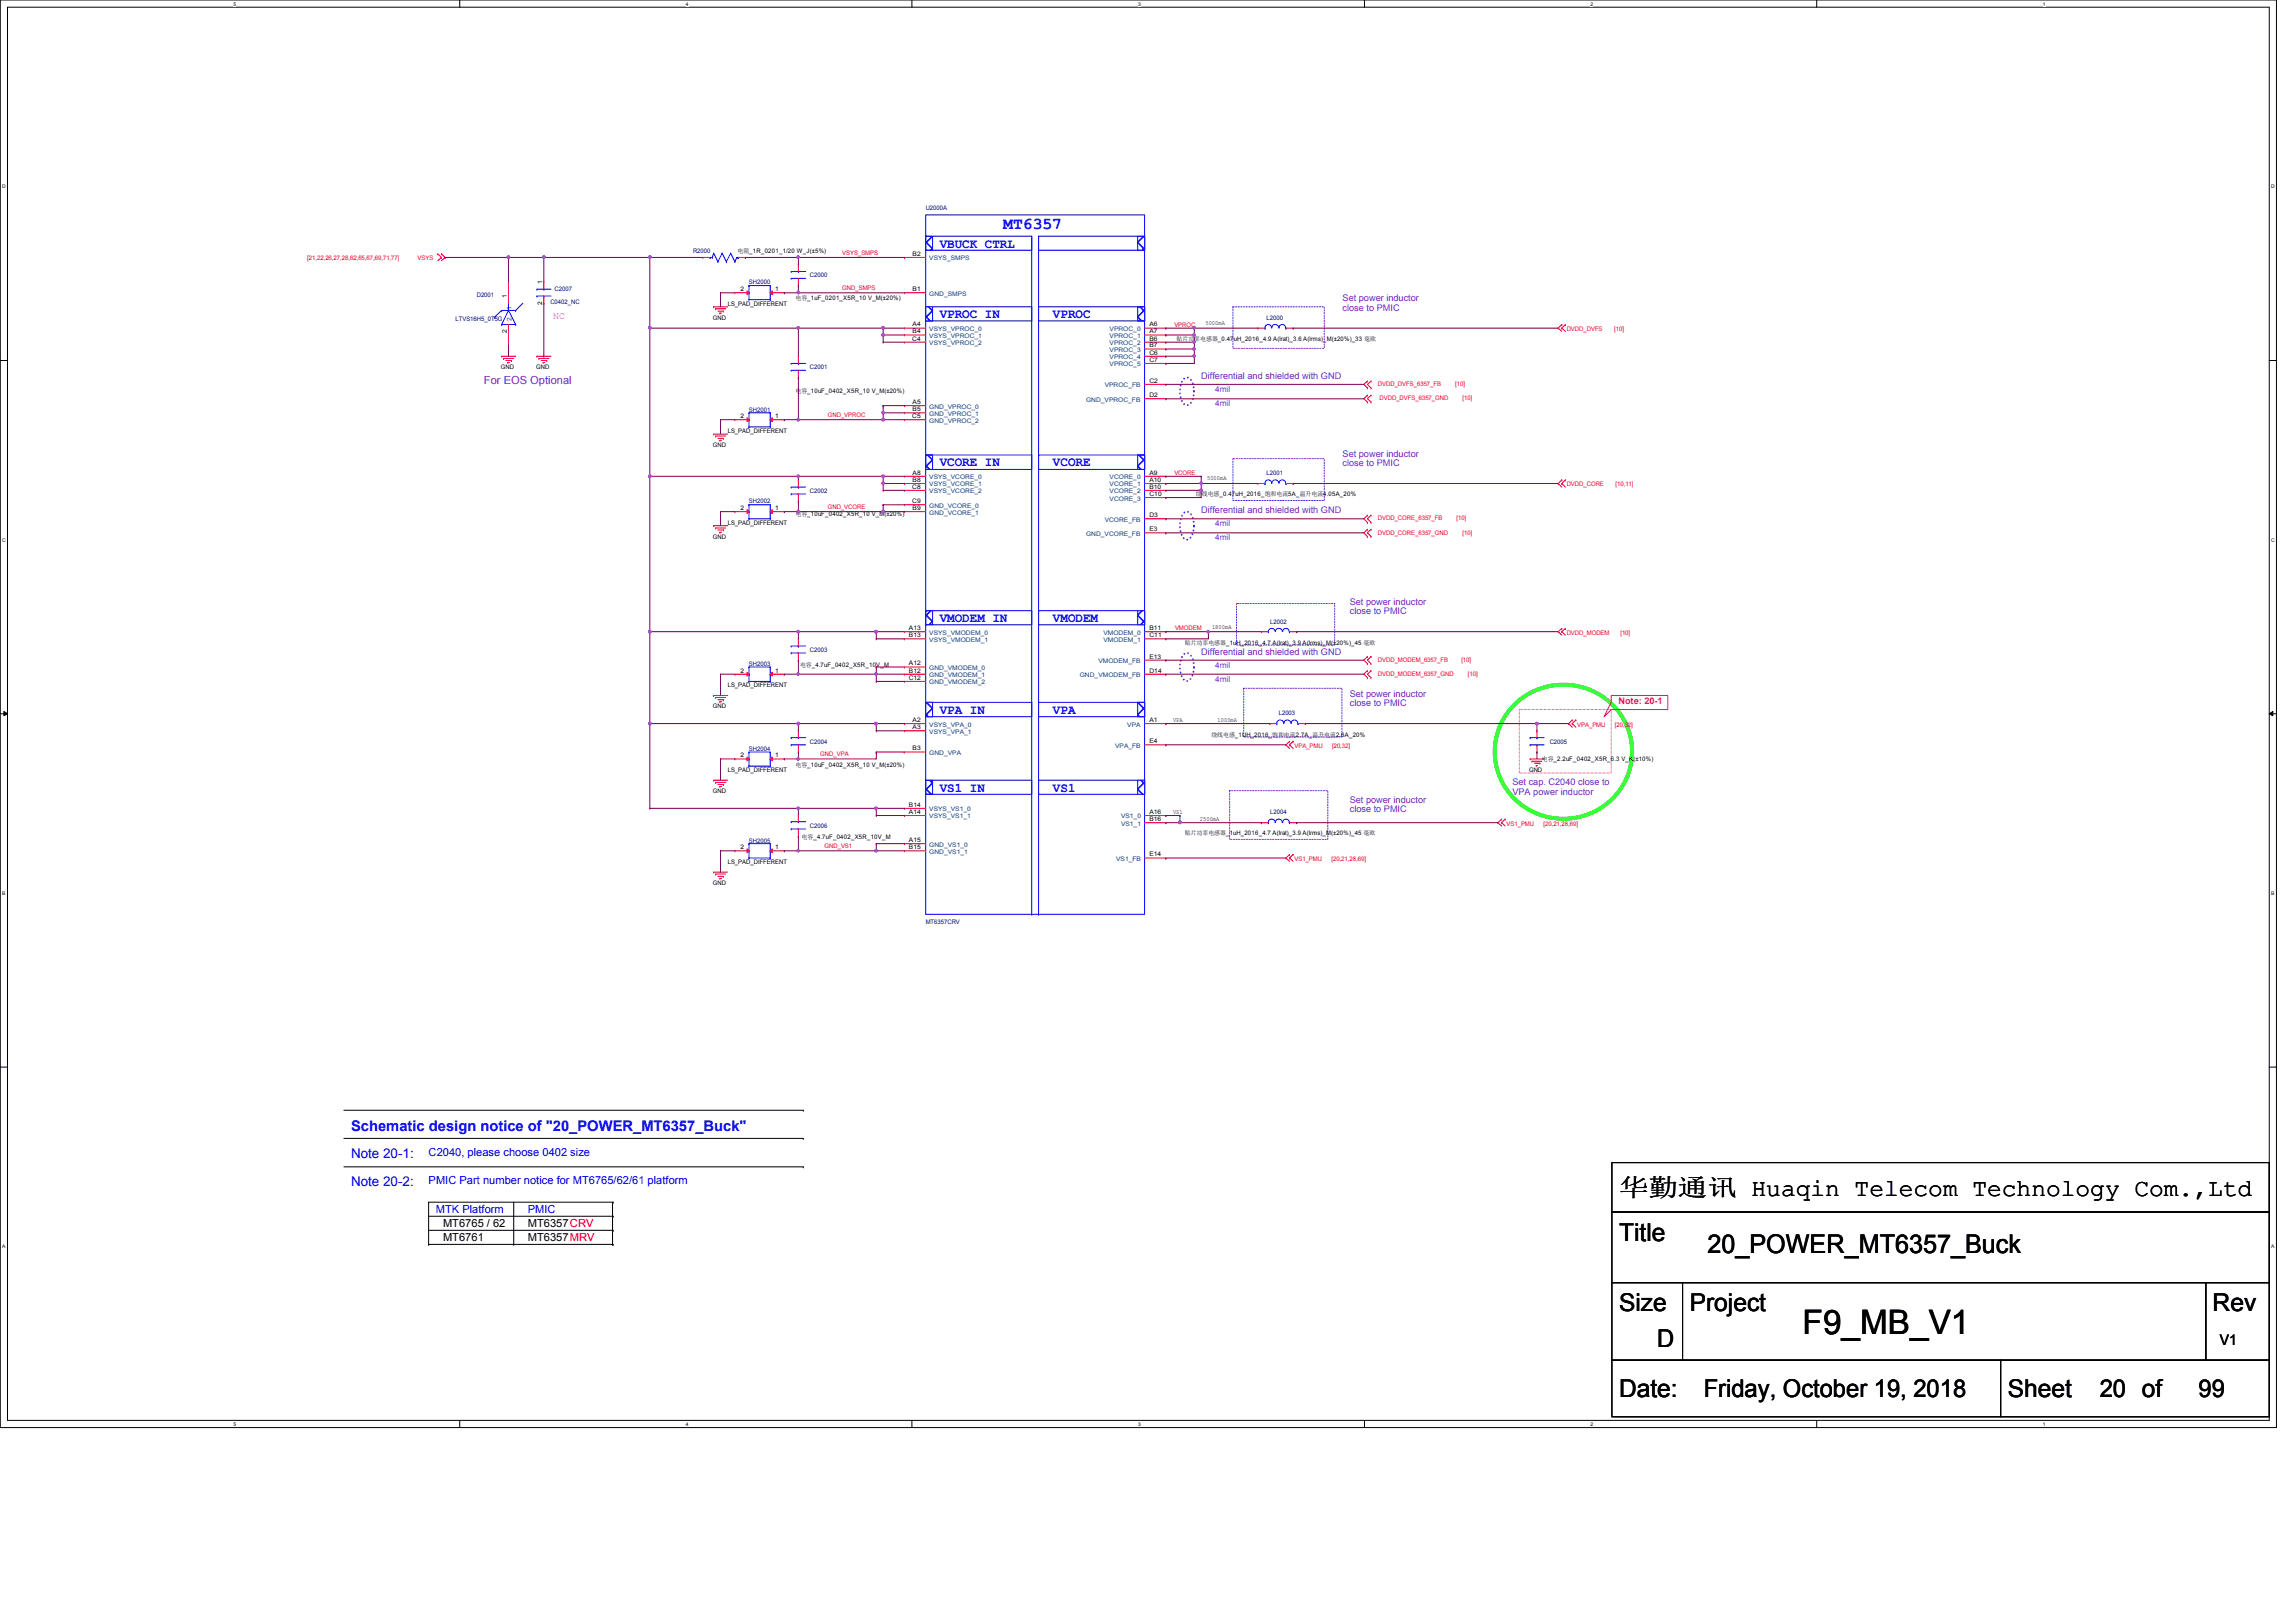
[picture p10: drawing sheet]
<svg xmlns="http://www.w3.org/2000/svg" width="297mm" height="210mm" viewBox="0 0 297 210" stroke-linecap="round" stroke-linejoin="round" font-family="sans-serif">
<defs><g id="words">
<text font-size="4.4" x="233.2" y="172.6">F9_MB_V1</text>
<text font-size="3.3" x="220.9" y="162.1">20_POWER_MT6357_Buck</text>
<g font-size="3.2">
<text x="209.5" y="154.8">华华华华 Huaqin Telecom Technology Com.,Ltd</text>
<text x="209.5" y="160.6">Title</text>
<text x="209.5" y="169.7">Size</text>
<text x="218.6" y="169.7">Project</text>
<text x="286.3" y="169.7">Rev</text>
<text x="214.4" y="174.3">D</text>
<text x="209.5" y="180.7">Date:</text>
<text x="220.4" y="180.7">Friday, October 19, 2018</text>
<text x="259.8" y="180.7">Sheet</text>
<text x="271.6" y="180.7">20 of</text>
<text x="284.4" y="180.7">99</text>
</g>
<text font-size="2.2" fill="#00f" x="129.8" y="29.6">MT6357</text>
<text font-size="1.9" fill="#00f" x="45.4" y="146.3">Schematic design notice of &quot;20_POWER_MT6357_Buck&quot;</text>
<text font-size="1.9" x="287.2" y="174.1">V1</text>
<g font-size="1.7" fill="#00f">
<text x="121.6" y="32">VBUCK CTRL</text>
<text x="121.6" y="41.2">VPROC IN</text>
<text x="136.2" y="41.2">VPROC</text>
<text x="121.6" y="60.4">VCORE IN</text>
<text x="136.2" y="60.4">VCORE</text>
<text x="121.6" y="80.5">VMODEM IN</text>
<text x="136.2" y="80.5">VMODEM</text>
<text x="121.6" y="92.4">VPA IN</text>
<text x="136.2" y="92.4">VPA</text>
<text x="121.6" y="102.4">VS1 IN</text>
<text x="136.2" y="102.4">VS1</text>
<text x="45.4" y="149.9">Note 20-1:</text>
<text x="45.4" y="153.5">Note 20-2:</text>
</g>
<text font-size="1.4" fill="#8000ff" x="62.6" y="49.7">For EOS Optional</text>
<g font-size="1.4" fill="#00f">
<text x="55.5" y="149.6">C2040, please choose 0402 size</text>
<text x="55.5" y="153.2">PMIC Part number notice for MT6765/62/61 platform</text>
<text x="56.4" y="156.9">MTK Platform</text>
<text x="68.3" y="156.9">PMIC</text>
</g>
<g font-size="1.4">
<text x="57.3" y="158.7">MT6765 / 62</text>
<text x="57.3" y="160.6">MT6761</text>
<text x="68.3" y="158.7">MT6357CRV</text>
<text x="68.3" y="160.6">MT6357MRV</text>
</g>
<text font-size="1.3" fill="#f0f" x="71.6" y="41.3">NC</text>
<g font-size="1.2" fill="#8000ff">
<text x="173.7" y="39">Set power inductor</text>
<text x="173.7" y="40.2">close to PMIC</text>
<text x="155.4" y="49">Differential and shielded with GND</text>
<text x="173.7" y="59.1">Set power inductor</text>
<text x="173.7" y="60.3">close to PMIC</text>
<text x="155.4" y="66.4">Differential and shielded with GND</text>
<text x="174.6" y="78.3">Set power inductor</text>
<text x="174.6" y="79.5">close to PMIC</text>
<text x="155.4" y="84.7">Differential and shielded with GND</text>
<text x="174.6" y="90.2">Set power inductor</text>
<text x="174.6" y="91.4">close to PMIC</text>
<text x="195.7" y="101.6">Set cap. C2040 close to</text>
<text x="174.6" y="103.9">Set power inductor</text>
<text x="174.6" y="105.1">close to PMIC</text>
<text x="195.7" y="102.8">VPA power inductor</text>
</g>
<text font-size="1.2" fill="#ff0080" x="209.4" y="91.1">Note: 20-1</text>
<g font-size="1.1" fill="#8000ff">
<text x="157.2" y="50.7">4mil</text>
<text x="157.2" y="52.6">4mil</text>
<text x="157.2" y="68.1">4mil</text>
<text x="157.2" y="69.9">4mil</text>
<text x="157.2" y="86.4">4mil</text>
<text x="157.2" y="88.2">4mil</text>
</g>
<g font-size=".8" fill="#000080">
<text x="119.8" y="27.2">U2000A</text>
<text x="89.7" y="32.8">R2000</text>
<text x="104.8" y="35.9">C2000</text>
<text x="58.9" y="41.6">LTVS16H5_0T5G</text>
<text x="61.7" y="38.4">D2001</text>
<text x="71.2" y="39.4">C0402_NC</text>
<text x="71.8" y="37.6">C2007</text>
<text x="96.9" y="36.8">SH2000</text>
<text x="163.9" y="41.4">L2000</text>
<text x="104.8" y="47.8">C2001</text>
<text x="96.9" y="53.3">SH2001</text>
<text x="96.9" y="65.2">SH2002</text>
<text x="104.8" y="63.8">C2002</text>
<text x="163.9" y="61.5">L2001</text>
<text x="164.3" y="80.7">L2002</text>
<text x="96.9" y="86.2">SH2003</text>
<text x="104.8" y="84.4">C2003</text>
<text x="165.4" y="92.6">L2003</text>
<text x="96.9" y="97.2">SH2004</text>
<text x="104.8" y="96.2">C2004</text>
<text x="200.5" y="96.2">C2005</text>
<text x="104.8" y="107.1">C2006</text>
<text x="164.3" y="105.4">L2004</text>
<text x="96.9" y="109.1">SH2005</text>
<text x="119.8" y="119.6">MT6357CRV</text>
</g>
<g font-size=".8" fill="#f00">
<text x="39.7" y="33.7">[21,22,26,27,28,62,65,67,69,71,77]</text>
<text x="54" y="33.7">VSYS</text>
<text x="109" y="32.9">VSYS_SMPS</text>
<text x="109" y="37.5">GND_SMPS</text>
<text x="151.9" y="42.3">VPROC</text>
<text x="202.7" y="42.8">DVDD_DVFS</text>
<text x="208.8" y="42.8">[10]</text>
<text x="107.1" y="53.9">GND_VPROC</text>
<text x="178.3" y="50">DVDD_DVFS_6357_FB</text>
<text x="178.5" y="51.8">DVDD_DVFS_6357_GND</text>
<text x="188.3" y="50">[10]</text>
<text x="189.2" y="51.8">[10]</text>
<text x="107.1" y="65.8">GND_VCORE</text>
<text x="151.9" y="61.5">VCORE</text>
<text x="202.7" y="62.9">DVDD_CORE</text>
<text x="209" y="62.9">[10,11]</text>
<text x="178.3" y="67.4">DVDD_CORE_6357_FB</text>
<text x="178.3" y="69.2">DVDD_CORE_6357_GND</text>
<text x="188.4" y="67.4">[10]</text>
<text x="189.2" y="69.2">[10]</text>
<text x="152" y="81.6">VMODEM</text>
<text x="202.7" y="82.2">DVDD_MODEM</text>
<text x="209.6" y="82.2">[10]</text>
<text x="178.3" y="85.6">DVDD_MODEM_6357_FB</text>
<text x="178.3" y="87.5">DVDD_MODEM_6357_GND</text>
<text x="189.1" y="85.6">[10]</text>
<text x="189.9" y="87.5">[10]</text>
<text x="204" y="94.1">VPA_PMU</text>
<text x="208.9" y="94.1">[20,32]</text>
<text x="106.1" y="97.8">GND_VPA</text>
<text x="167.5" y="96.8">VPA_PMU</text>
<text x="172.3" y="96.8">[20,32]</text>
<text x="194.9" y="106.8">VS1_PMU</text>
<text x="199.7" y="106.8">[20,21,28,69]</text>
<text x="106.7" y="109.7">GND_VS1</text>
<text x="167.5" y="111.4">VS1_PMU</text>
<text x="172.3" y="111.4">[20,21,28,69]</text>
</g>
<g font-size=".8">
<text x="95.4" y="32.8">电电_1R_0201_1/20 W_J(±5%)</text>
<text x="118.1" y="33.1">B2</text>
<text x="65.6" y="38.6" transform="rotate(-90 65.6 38.6)">1</text>
<text x="70.1" y="39.4" transform="rotate(-90 70.1 39.4)">2</text>
<text x="70.1" y="36.8" transform="rotate(-90 70.1 36.8)">1</text>
<text x="92.2" y="41.4">GND</text>
<text x="94.1" y="39.5">LS_PAD_DIFFERENT</text>
<text x="95.8" y="37.7">2</text>
<text x="100.3" y="37.7">1</text>
<text x="102.9" y="38.8">电电_1uF_0201_X5R_10 V_M(±20%)</text>
<text x="118.1" y="37.7">B1</text>
<text x="64.8" y="47.8">GND</text>
<text x="65.6" y="43.1" transform="rotate(-90 65.6 43.1)">2</text>
<text x="69.4" y="47.8">GND</text>
<text x="118" y="44.1">C4</text>
<text x="118.1" y="42.2">A4</text>
<text x="118.1" y="43.1">B4</text>
<text x="148.7" y="42.2">A6</text>
<text x="148.7" y="43.1">A7</text>
<text x="148.7" y="44.1">B6</text>
<text x="148.7" y="45">B7</text>
<text x="148.7" y="45.9">C6</text>
<text x="148.7" y="46.8">C7</text>
<text x="152.2" y="44.1">贴贴贴贴电绕贴_0.47uH_2016_4.9 A(lrat)_3.6 A(lrms)_M(±20%)_33 毫毫</text>
<text x="156" y="42.1">5000mA</text>
<text x="102.9" y="50.8">电电_10uF_0402_X5R_10 V_M(±20%)</text>
<text x="118.1" y="52.3">A5</text>
<text x="118.1" y="53.2">B5</text>
<text x="148.7" y="49.5">C2</text>
<text x="148.7" y="51.4">D2</text>
<text x="92.2" y="57.8">GND</text>
<text x="94.1" y="56">LS_PAD_DIFFERENT</text>
<text x="95.8" y="54.1">2</text>
<text x="100.3" y="54.1">1</text>
<text x="118" y="54.1">C5</text>
<text x="95.8" y="66">2</text>
<text x="100.3" y="66">1</text>
<text x="118" y="65.1">C9</text>
<text x="118" y="63.2">C8</text>
<text x="118.1" y="61.4">A8</text>
<text x="118.1" y="62.4">B8</text>
<text x="118.1" y="66">B9</text>
<text x="148.7" y="61.4">A9</text>
<text x="148.7" y="62.4">A10</text>
<text x="148.7" y="63.2">B10</text>
<text x="148.7" y="64.2">C10</text>
<text x="154.7" y="64.2">绕绕电绕_0.47uH_2016_饱饱电饱5A_温温电饱4.05A_20%</text>
<text x="156.2" y="62.1">5000mA</text>
<text x="92.2" y="69.7">GND</text>
<text x="94.1" y="67.9">LS_PAD_DIFFERENT</text>
<text x="102.9" y="66.8">电电_10uF_0402_X5R_10 V_M(±20%)</text>
<text x="148.7" y="66.9">D3</text>
<text x="148.7" y="68.7">E3</text>
<text x="117.6" y="81.5">A13</text>
<text x="117.6" y="82.5">B13</text>
<text x="148.7" y="81.5">B11</text>
<text x="148.7" y="82.5">C11</text>
<text x="153.3" y="83.4">贴贴贴贴电绕贴_1uH_2016_4.7 A(lrat)_3.9 A(lrms)_M(±20%)_45 毫毫</text>
<text x="156.8" y="81.4">1800mA</text>
<text x="94.1" y="88.9">LS_PAD_DIFFERENT</text>
<text x="95.8" y="87">2</text>
<text x="100.3" y="87">1</text>
<text x="103.5" y="86.3">电电_4.7uF_0402_X5R_10V_M</text>
<text x="117.6" y="88">C12</text>
<text x="117.6" y="86.1">A12</text>
<text x="117.6" y="87">B12</text>
<text x="148.7" y="85.2">E13</text>
<text x="148.7" y="87">D14</text>
<text x="92.2" y="91.7">GND</text>
<text x="118.1" y="93.4">A2</text>
<text x="118.1" y="94.4">A3</text>
<text x="148.7" y="93.4">A1</text>
<text x="151.8" y="93.4">VPA</text>
<text x="156.7" y="95.3">绕绕电绕_1UH_2016_饱饱电饱2.7A_温温电饱2.6A_20%</text>
<text x="157.5" y="93.4">1000mA</text>
<text x="94.1" y="99.9">LS_PAD_DIFFERENT</text>
<text x="95.8" y="98">2</text>
<text x="100.3" y="98">1</text>
<text x="102.9" y="99.3">电电_10uF_0402_X5R_10 V_M(±20%)</text>
<text x="118.1" y="97.1">B3</text>
<text x="148.7" y="96.2">E4</text>
<text x="197.8" y="99.9">GND</text>
<text x="199.5" y="98.4">电电_2.2uF_0402_X5R_6.3 V_K(±10%)</text>
<text x="92.2" y="102.7">GND</text>
<text x="117.6" y="105.3">A14</text>
<text x="117.6" y="104.4">B14</text>
<text x="148.7" y="105.3">A16</text>
<text x="148.7" y="106.3">B16</text>
<text x="151.8" y="105.3">VS1</text>
<text x="155.2" y="106.2">2500mA</text>
<text x="94.1" y="111.8">LS_PAD_DIFFERENT</text>
<text x="95.8" y="109.9">2</text>
<text x="100.3" y="109.9">1</text>
<text x="103.7" y="108.6">电电_4.7uF_0402_X5R_10V_M</text>
<text x="117.6" y="109">A15</text>
<text x="117.6" y="109.9">B15</text>
<text x="148.7" y="110.8">E14</text>
<text x="153.3" y="108.1">贴贴贴贴电绕贴_1uH_2016_4.7 A(lrat)_3.9 A(lrms)_M(±20%)_45 毫毫</text>
<text x="92.2" y="114.5">GND</text>
</g>
<g font-size=".8" fill="#004080">
<text x="120.2" y="33.7">VSYS_SMPS</text>
<text x="66.2" y="41.5" transform="rotate(-90 66.2 41.5)">2</text>
<text x="66.2" y="40.2" transform="rotate(-90 66.2 40.2)">1</text>
<text x="120.2" y="38.3">GND_SMPS</text>
<text x="120.2" y="42.8">VSYS_VPROC_0</text>
<text x="120.2" y="43.7">VSYS_VPROC_1</text>
<text x="120.2" y="44.7">VSYS_VPROC_2</text>
<text x="143.5" y="42.8">VPROC_0</text>
<text x="143.5" y="43.7">VPROC_1</text>
<text x="143.5" y="44.7">VPROC_2</text>
<text x="143.5" y="45.6">VPROC_3</text>
<text x="143.5" y="46.5">VPROC_4</text>
<text x="143.5" y="47.4">VPROC_5</text>
<text x="120.2" y="52.9">GND_VPROC_0</text>
<text x="120.2" y="53.8">GND_VPROC_1</text>
<text x="140.5" y="52">GND_VPROC_FB</text>
<text x="142.9" y="50.1">VPROC_FB</text>
<text x="120.2" y="54.7">GND_VPROC_2</text>
<text x="120.2" y="62">VSYS_VCORE_0</text>
<text x="120.2" y="62.9">VSYS_VCORE_1</text>
<text x="120.2" y="65.7">GND_VCORE_0</text>
<text x="120.2" y="63.8">VSYS_VCORE_2</text>
<text x="143.5" y="62">VCORE_0</text>
<text x="143.5" y="62.9">VCORE_1</text>
<text x="143.5" y="63.8">VCORE_2</text>
<text x="143.5" y="64.8">VCORE_3</text>
<text x="120.2" y="66.6">GND_VCORE_1</text>
<text x="140.5" y="69.3">GND_VCORE_FB</text>
<text x="142.9" y="67.5">VCORE_FB</text>
<text x="120.2" y="82.1">VSYS_VMODEM_0</text>
<text x="120.2" y="83.1">VSYS_VMODEM_1</text>
<text x="142.7" y="82.1">VMODEM_0</text>
<text x="142.7" y="83.1">VMODEM_1</text>
<text x="120.2" y="86.7">GND_VMODEM_0</text>
<text x="120.2" y="87.6">GND_VMODEM_1</text>
<text x="120.2" y="88.6">GND_VMODEM_2</text>
<text x="139.7" y="87.6">GND_VMODEM_FB</text>
<text x="142.1" y="85.8">VMODEM_FB</text>
<text x="120.2" y="94">VSYS_VPA_0</text>
<text x="120.2" y="95">VSYS_VPA_1</text>
<text x="145.8" y="94">VPA</text>
<text x="120.2" y="97.7">GND_VPA</text>
<text x="144.3" y="96.8">VPA_FB</text>
<text x="120.2" y="105.9">VSYS_VS1_1</text>
<text x="120.2" y="105">VSYS_VS1_0</text>
<text x="145" y="105.9">VS1_0</text>
<text x="145" y="106.8">VS1_1</text>
<text x="120.2" y="109.6">GND_VS1_0</text>
<text x="120.2" y="110.5">GND_VS1_1</text>
<text x="144.4" y="111.4">VS1_FB</text>
</g>
<g font-size=".6">
<text x="30.2" y=".7">5</text>
<text x="88.7" y=".7">4</text>
<text x="147.2" y=".7">3</text>
<text x="205.8" y=".7">2</text>
<text x="264.3" y=".7">1</text>
<text x=".3" y="24.4">D</text>
<text x="293.8" y="24.4">D</text>
<text x=".3" y="70.1">C</text>
<text x="293.8" y="70.1">C</text>
<text x=".3" y="115.8">B</text>
<text x="293.8" y="115.8">B</text>
<text x=".3" y="161.5">A</text>
<text x="293.8" y="161.5">A</text>
<text x="30.2" y="184.5">5</text>
<text x="88.7" y="184.5">4</text>
<text x="147.2" y="184.5">3</text>
<text x="205.8" y="184.5">2</text>
<text x="264.3" y="184.5">1</text>
</g>
</g></defs>
<path d="M0 0h294.5v184.7h-294.5zM1 .9h292.6v182.9h-292.6z" fill="none" stroke="#000" stroke-width=".13"/>
<g fill="#fff">
<path d="M30.2 .1h.4v.7h-.4z"/>
<path d="M30.2 183.9h.4v.8h-.4z"/>
</g>
<path d="M59.5 0v.9M59.5 183.8v.9" fill="none" stroke="#000" stroke-width=".13"/>
<g fill="#fff">
<path d="M88.7 .1h.4v.7h-.4z"/>
<path d="M88.7 183.9h.4v.8h-.4z"/>
</g>
<path d="M118 0v.9M118 183.8v.9" fill="none" stroke="#000" stroke-width=".13"/>
<g fill="#fff">
<path d="M147.2 .1h.4v.7h-.4z"/>
<path d="M147.2 183.9h.4v.8h-.4z"/>
</g>
<path d="M176.5 0v.9M176.5 183.8v.9" fill="none" stroke="#000" stroke-width=".13"/>
<g fill="#fff">
<path d="M205.8 .1h.3v.7h-.3z"/>
<path d="M205.8 183.9h.3v.8h-.3z"/>
</g>
<path d="M235 0v.9M235 183.8v.9" fill="none" stroke="#000" stroke-width=".13"/>
<g fill="#fff">
<path d="M264.3 .1h.3v.7h-.3z"/>
<path d="M264.3 183.9h.3v.8h-.3z"/>
<path d="M.3 23.8h.5v.7h-.5z"/>
<path d="M293.8 23.8h.5v.7h-.5z"/>
<path d="M.3 69.5h.5v.7h-.5z"/>
<path d="M293.8 69.5h.5v.7h-.5z"/>
</g>
<path d="M0 46.7h1M293.6 46.7h.9" fill="none" stroke="#000" stroke-width=".13"/>
<g fill="#fff">
<path d="M.3 115.2h.4v.8h-.4z"/>
<path d="M293.8 115.2h.5v.8h-.5z"/>
</g>
<path d="M0 92.4h1M.5 92.1l.5 .3-.5 .2zM293.6 92.4l.4-.3v.5zM293.6 92.4h.9" fill="none" stroke="#000" stroke-width=".13"/>
<path d="M.5 92.1l.5 .3-.5 .2zM293.6 92.4l.4-.3v.5z" fill="#000"/>
<g fill="#fff">
<path d="M.3 161h.4v.7h-.4z"/>
<path d="M293.8 161h.4v.7h-.4z"/>
</g>
<g fill="none" stroke="#000" stroke-width=".13">
<path d="M0 138.1h1M293.6 138.1h.9M44.5 151h59.4M44.5 147.3h59.4M44.5 143.7h59.4M55.5 157.4h23.8M55.5 159.2h23.8M66.5 155.6v5.4M79.2 155.6v5.4M79.3 155.6h.1M79.3 157.4h.1M79.3 159.2h.1"/>
<path d="M79.3 155.6h-23.8v5.4M103.9 151h.1M103.9 147.3h.1M103.9 143.7h.1M208.5 156.8h85.1v9.2h-85.1zM208.5 150.5h85.1v6.3h-85.1zM55.5 161h.1M55.5 161h23.8M66.5 161h.1M79.2 161h.1M79.3 161h.1M208.5 166h9.2v10h-9.2z"/>
<path d="M208.5 176h50.3v7.3h-50.3zM217.7 166h67.7v10h-67.7zM258.8 176h34.8v7.3h-34.8zM285.4 166h8.2v10h-8.2z"/>
</g>
<path d="M196 91.1a8.9 8.9 0 0 1 9.6-1.9 8.9 8.9 0 0 1 5.6 8.1 8.9 8.9 0 0 1-8.9 8.7 8.9 8.9 0 0 1-8.9-8.7 8.5 8.5 0 0 1 2.6-6.2z" fill="none" stroke="#0f0" stroke-width=".51"/>
<path d="M159.5 39.7h11.8v5.4h-11.8zM159.5 59.4h11.8v5.4h-11.8zM160 78.1h12.7v5.4h-12.7zM160.9 89.1h12.7v6.3h-12.7zM159.1 102.3h12.7v6.3h-12.7z" fill="none" stroke="#8000ff" stroke-width=".13" stroke-dasharray=".2 .2"/>
<path d="M153.3 48.9h.2a1.26 1.26 0 0 1 .9 1.2 2.6 2.6 0 0 1-.6 2.3l-.3 .1a1.27 1.27 0 0 1-.8-1.3 2.61 2.61 0 0 1 .6-2.3zM153.3 66.3l.2-.1a1.27 1.27 0 0 1 .9 1.3 2.62 2.62 0 0 1-.6 2.3h-.3a1.27 1.27 0 0 1-.8-1.2 2.7 2.7 0 0 1 .6-2.3zM153.3 84.6l.2-.1a1.27 1.27 0 0 1 .9 1.2 2.62 2.62 0 0 1-.6 2.3l-.3 .1a1.27 1.27 0 0 1-.8-1.2 2.7 2.7 0 0 1 .6-2.3z" fill="none" stroke="#8000ff" stroke-width=".25" stroke-dasharray="0 .5"/>
<path d="M196.6 91.8h11.8v8.2h-11.8zM208.4 90h7.4v1.8h-7.4l-.9 1 .9-1.9z" fill="none" stroke="#ff0080" stroke-width=".13"/>
<g fill="none" stroke="#f00" stroke-width=".13">
<path d="M56.6 32.9h.1M56.6 32.9l.5 .4M57.1 33.3h.1M57.1 32.9h.1M57.1 33.3l-.5 .4M57.1 32.9l.5 .4M57.6 33.3h.1M57.6 33.3l-.5 .4M70.4 36.5h.1M70.4 39.2h.1M70.4 36.5v.9M70.4 38.3v.9"/>
<path d="M90.9 33.3h.1M90.9 33.3h1M92.3 39.7h.1M92.3 39.7h1.8M92.6 40h.1M92.6 40h1.3M95.5 33.3h.9M96.4 33.3h.1M64.9 46.1h.1M64.9 46.1h1.8M65.1 46.4h.1M65.1 46.4h1.4"/>
<path d="M65.4 46.7h.8M65.7 46.9h.1M65.7 46.9h.2M66.2 46.7h.1M69.5 46.1h.1M69.5 46.1h1.8M69.7 46.4h.1M69.7 46.4h1.3M70 46.7h.7M70.3 46.9h.1M70.3 46.9h.2M70.7 46.7h.1"/>
<path d="M92.3 56.2h.1M92.3 56.2h1.8M92.6 56.4h.1M92.6 56.4h1.3M92.9 56.7h.7M92.9 40.3h.7M93.1 57h.1M93.1 40.5h.1M93.1 57h.2M93.1 40.5h.2M93.6 56.7h.1M93.6 40.3h.1"/>
<path d="M176.9 49.3h.1M176.9 50.2h.1M176.9 51.1h.1M176.9 52h.1M176.9 49.3l-.5 .4 .5 .5M176.9 51.1l-.5 .5 .5 .4M177.4 50.2h.1M177.4 49.3h.1M177.4 52h.1M177.4 51.1h.1M177.4 49.3l-.5 .4 .5 .5M177.4 51.1l-.5 .5 .5 .4"/>
<path d="M201.6 42.5h.1M201.6 42.5l.5 .4M202.1 42.5h.1M202.1 42h.1M202.1 42.5l.4 .4M202.1 42l-.5 .5M202.5 42h.1M202.5 42l-.4 .5M92.3 68h.1M92.3 68h1.8M92.6 68.3h.1M92.6 68.3h1.3"/>
<path d="M92.9 68.6h.7M93.1 68.9h.1M93.1 68.9h.2M93.6 68.6h.1M176.9 66.7h.1M176.9 67.6h.1M176.9 68.5h.1M176.9 69.4h.1M176.9 66.7l-.5 .4 .5 .5M176.9 68.5l-.5 .5 .5 .4M177.4 67.6h.1M177.4 66.7h.1"/>
<path d="M177.4 69.4h.1M177.4 68.5h.1M177.4 66.7l-.5 .4 .5 .5M177.4 68.5l-.5 .5 .5 .4M201.6 62.6h.1M201.6 62.6l.5 .4M202.1 62.6h.1M202.1 62.1h.1M202.1 62.6l.4 .4M202.1 62.1l-.5 .5M202.5 62.1h.1M202.5 62.1l-.4 .5"/>
<path d="M92.3 90h.1M92.3 90h1.8M92.6 90.3h.1M92.6 90.3h1.3M92.9 90.6h.7M93.1 90.8h.1M93.1 90.8h.2M93.6 90.6h.1M166.4 96.4h.1M166.4 96.4l.4 .5M166.8 96.4h.1M166.8 95.9h.1"/>
<path d="M166.8 96.4l.5 .5M166.8 95.9l-.4 .5M167.3 95.9h.1M167.3 95.9l-.5 .5M176.9 85h.1M176.9 85.9h.1M176.9 86.8h.1M176.9 87.7h.1M176.9 85l-.5 .4 .5 .5M176.9 86.8l-.5 .4 .5 .5M177.4 85.9h.1M177.4 85h.1"/>
<path d="M177.4 87.7h.1M177.4 86.8h.1M177.4 86.8l-.5 .4 .5 .5M177.4 85l-.5 .4 .5 .5M197.9 98.2h.1M197.9 98.2h1.9M198.2 98.5h.1M198.2 98.5h1.3M198.5 98.8h.7M198.8 99.1h.1M198.8 94.6h.1M198.8 97.3h.1"/>
<path d="M198.8 94.6v.9M198.8 96.4v.9M199.2 98.8h.1M201.6 81.7h.1M201.6 81.7l.5 .5M202.1 81.7h.1M202.1 81.3h.1M202.1 81.7l.4 .5M202.1 81.3l-.5 .4M202.5 81.3h.1M202.5 81.3l-.4 .4M202.9 93.6h.1"/>
<path d="M202.9 93.6l.5 .5M203.4 93.6h.1M203.4 93.2h.1M203.4 93.6l.5 .5M203.4 93.2l-.5 .4M203.9 93.2h.1M203.9 93.2l-.5 .4M92.3 112.9h.1M92.3 101h.1M92.3 112.9h1.8M92.3 101h1.8M92.6 113.1h.1"/>
<path d="M92.6 101.3h.1M92.6 113.1h1.3M92.6 101.3h1.3M92.9 113.4h.7M92.9 101.5h.7M93.1 113.7h.1M93.1 101.8h.1M93.1 113.7h.2M93.1 101.8h.2M93.6 113.4h.1M93.6 101.5h.1M166.4 111h.1"/>
<path d="M166.4 111l.4 .5M166.8 111h.1M166.8 110.6h.1M166.8 111l.5 .5M166.8 110.6l-.4 .4M167.3 110.6h.1M167.3 110.6l-.5 .4M193.8 106.5h.1M193.8 106.5l.5 .4M194.3 106.5h.1M194.3 106h.1M194.3 106.5l.4 .4"/>
<path d="M194.3 106l-.5 .5M194.7 106h.1M194.7 106l-.4 .5"/>
</g>
<g fill="none" stroke="#00f" stroke-width=".13">
<path d="M69.5 37.4h.1M69.5 38.3h.1M69.5 37.4h1.8M69.5 38.3h1.8M70.4 37.4h.1M70.4 38.3h.1M91.9 33.3h.1M91.9 33.3h.3M92.2 33.3h.1M92.3 32.8h.1M92.3 32.8l-.1 .5M92.3 32.8l.6 1.1"/>
<path d="M92.9 33.9h.1M93.4 32.8h.1M93.4 32.8l-.5 1.1M93.4 32.8l.6 1.1M94 33.9h.1M94.5 32.8h.1M94.5 32.8l-.5 1.1M94.5 32.8l.6 1.1M95.1 33.9h.1M95.3 33.3h.1M95.3 33.3h.2M95.3 33.3l-.2 .6"/>
<path d="M95.5 33.3h.1M197.9 95.5h.1M197.9 96.4h.1M197.9 95.5h1.9M197.9 96.4h1.9M198.8 95.5h.1M198.8 96.4h.1"/>
</g>
<path d="M119.8 30.6h.8v1.8h-.8z" fill-rule="evenodd" fill="#fff"/>
<path d="M119.8 30.6h.8v1.8h-.8z" fill-rule="evenodd" fill="#00f"/>
<path d="M119.8 30.6h.8v1.8h-.8zM119.8 30.6h13.7v1.8h-13.7z" fill="none" stroke="#00f" stroke-width=".13"/>
<path d="M147.2 30.6h.9v1.8h-.9z" fill-rule="evenodd" fill="#fff"/>
<path d="M147.2 30.6h.9v1.8h-.9z" fill-rule="evenodd" fill="#00f"/>
<path d="M119.8 39.7h13.7v1.8h-13.7zM134.4 30.6h13.7v1.8h-13.7zM147.2 30.6h.9v1.8h-.9z" fill="none" stroke="#00f" stroke-width=".13"/>
<path d="M119.8 39.7h.8v1.8h-.8z" fill-rule="evenodd" fill="#fff"/>
<path d="M119.8 39.7h.8v1.8h-.8z" fill-rule="evenodd" fill="#00f"/>
<path d="M119.8 39.7h.8v1.8h-.8z" fill="none" stroke="#00f" stroke-width=".13"/>
<path d="M147.2 39.7h.9v1.8h-.9z" fill-rule="evenodd" fill="#fff"/>
<path d="M147.2 39.7h.9v1.8h-.9z" fill-rule="evenodd" fill="#00f"/>
<path d="M133.5 30.6v87.7M134.4 39.7h13.7v1.8h-13.7zM134.4 30.6v87.7M147.2 39.7h.9v1.8h-.9zM133.5 118.3h.1M134.4 118.3h.1" fill="none" stroke="#00f" stroke-width=".13"/>
<path d="M119.8 58.9h.8v1.8h-.8z" fill-rule="evenodd" fill="#fff"/>
<path d="M119.8 58.9h.8v1.8h-.8z" fill-rule="evenodd" fill="#00f"/>
<path d="M119.8 58.9h.8v1.8h-.8zM119.8 58.9h13.7v1.8h-13.7z" fill="none" stroke="#00f" stroke-width=".13"/>
<path d="M147.2 58.9h.9v1.8h-.9z" fill-rule="evenodd" fill="#fff"/>
<path d="M147.2 58.9h.9v1.8h-.9z" fill-rule="evenodd" fill="#00f"/>
<path d="M134.4 58.9h13.7v1.8h-13.7zM147.2 58.9h.9v1.8h-.9zM134.4 79h13.7v1.9h-13.7z" fill="none" stroke="#00f" stroke-width=".13"/>
<path d="M147.2 79h.9v1.9h-.9z" fill-rule="evenodd" fill="#fff"/>
<path d="M147.2 79h.9v1.9h-.9z" fill-rule="evenodd" fill="#00f"/>
<path d="M147.2 79h.9v1.9h-.9z" fill="none" stroke="#00f" stroke-width=".13"/>
<path d="M119.8 79h.8v1.9h-.8z" fill-rule="evenodd" fill="#fff"/>
<path d="M119.8 79h.8v1.9h-.8z" fill-rule="evenodd" fill="#00f"/>
<path d="M119.8 79h.8v1.9h-.8zM119.8 79h13.7v1.9h-13.7zM119.8 90.9h13.7v1.9h-13.7z" fill="none" stroke="#00f" stroke-width=".13"/>
<path d="M119.8 90.9h.8v1.9h-.8z" fill-rule="evenodd" fill="#fff"/>
<path d="M119.8 90.9h.8v1.9h-.8z" fill-rule="evenodd" fill="#00f"/>
<path d="M119.8 90.9h.8v1.9h-.8z" fill="none" stroke="#00f" stroke-width=".13"/>
<path d="M147.2 90.9h.9v1.9h-.9z" fill-rule="evenodd" fill="#fff"/>
<path d="M147.2 90.9h.9v1.9h-.9z" fill-rule="evenodd" fill="#00f"/>
<path d="M134.4 90.9h13.7v1.9h-13.7zM147.2 90.9h.9v1.9h-.9zM134.4 101h13.7v1.8h-13.7z" fill="none" stroke="#00f" stroke-width=".13"/>
<path d="M147.2 101h.9v1.8h-.9z" fill-rule="evenodd" fill="#fff"/>
<path d="M147.2 101h.9v1.8h-.9z" fill-rule="evenodd" fill="#00f"/>
<path d="M147.2 101h.9v1.8h-.9z" fill="none" stroke="#00f" stroke-width=".13"/>
<path d="M119.8 101h.8v1.8h-.8z" fill-rule="evenodd" fill="#fff"/>
<path d="M119.8 101h.8v1.8h-.8z" fill-rule="evenodd" fill="#00f"/>
<g fill="none" stroke="#00f" stroke-width=".13">
<path d="M96.9 37.9h.1M96.9 38.8h.1M96.9 37h.1M96.9 38.8h2.7M96.9 37v1.8M96.9 37h2.7M99.6 37.9h.1M99.6 37h.1M99.6 38.8h.1M99.6 37v1.8M102.4 35.1h.1M102.4 36h.1"/>
<path d="M102.4 35.1h1.8M102.4 36h1.8M103.3 35.1h.1M103.3 36h.1M119.8 27.8h28.3v90.5h-28.3zM102.4 95.5h.1M102.4 96.4h.1M102.4 95.5h1.8M102.4 96.4h1.8M103.3 95.5h.1M103.3 96.4h.1M102.4 106.3h.1"/>
<path d="M102.4 107.3h.1M102.4 106.3h1.8M102.4 107.3h1.8M103.3 106.3h.1M103.3 107.3h.1M119.8 101h.8v1.8h-.8zM119.8 101h13.7v1.8h-13.7z"/>
</g>
<g fill="none" stroke="#f00" stroke-width=".13">
<path d="M103.3 34.2h.1M103.3 37h.1M103.3 34.2v.9M103.3 36v1M117 33.3h.1M117 37.9h.1M117 33.3h2.8M117 37.9h2.8M117 42.5h.1M117 43.3h.1M117 52.5h.1M117 53.4h.1"/>
<path d="M117 54.3h.1M117 44.3h.1M117 42.5h2.8M117 43.3h2.8M117 52.5h2.8M117 53.4h2.8M117 44.3h2.8M117 54.3h2.8M148.1 42.5h2.7M148.1 43.3h2.7M148.1 49.7h2.7M148.1 51.6h2.7"/>
<path d="M148.1 44.3h2.7M148.1 45.2h2.7M148.1 46.1h2.7M148.1 47h2.7M150.8 42.5h.1M150.8 43.3h.1M150.8 49.7h.1M150.8 51.6h.1M150.8 44.3h.1M150.8 45.2h.1M150.8 46.1h.1M150.8 47h.1"/>
<path d="M117 61.6h.1M117 62.6h.1M117 66.2h.1M117 65.3h.1M117 63.5h.1M117 61.6h2.8M117 62.6h2.8M117 66.2h2.8M117 65.3h2.8M117 63.5h2.8M148.1 61.6h2.7M148.1 62.6h2.7"/>
<path d="M148.1 67.1h2.7M148.1 69h2.7M148.1 63.5h2.7M148.1 64.4h2.7M150.8 61.6h.1M150.8 62.6h.1M150.8 67.1h.1M150.8 69h.1M150.8 63.5h.1M150.8 64.4h.1M103.3 94.6h.1M103.3 97.3h.1"/>
<path d="M103.3 94.6v.9M103.3 96.4v.9M117 81.7h.1M117 86.3h.1M117 93.6h.1M117 97.3h.1M117 94.6h.1M117 87.2h.1M117 88.2h.1M117 82.7h.1M117 81.7h2.8M117 86.3h2.8"/>
<path d="M117 87.2h2.8M117 93.6h2.8M117 97.3h2.8M117 94.6h2.8M117 88.2h2.8M117 82.7h2.8M148.1 81.7h2.7M148.1 85.4h2.7M148.1 87.2h2.7M148.1 93.6h2.7M148.1 96.4h2.7M148.1 82.7h2.7"/>
<path d="M150.8 81.7h.1M150.8 85.4h.1M150.8 87.2h.1M150.8 93.6h.1M150.8 96.4h.1M150.8 82.7h.1M103.3 105.5h.1M103.3 108.2h.1M103.3 105.5v.8M103.3 107.3v.9M117 105.5h.1M117 104.6h.1"/>
<path d="M117 109.2h.1M117 110.1h.1M117 105.5h2.8M117 104.6h2.8M117 109.2h2.8M117 110.1h2.8M148.1 105.5h2.7M148.1 111h2.7M148.1 106.5h2.7M150.8 105.5h.1M150.8 111h.1M150.8 106.5h.1"/>
</g>
<path d="M99.6 37.9l.3-.3v.5z" fill="#f00"/>
<path d="M99.6 37.9l.3-.3v.5zM99.6 37.9h1.9M101.5 37.9h.1" fill="none" stroke="#f00" stroke-width=".13"/>
<path d="M96.6 37.6l.3 .3-.3 .2z" fill="#f00"/>
<path d="M95.1 37.9h.1M95.1 37.9h1.8M96.6 37.6l.3 .3-.3 .2zM162.7 62.6h.1M162.7 62.6h1M166.4 62.6h.9M167.3 62.6h.1" fill="none" stroke="#f00" stroke-width=".13"/>
<g fill="none" stroke="#00f" stroke-width=".13">
<path d="M96.9 54.3h.1M96.9 55.2h.1M96.9 53.4h.1M96.9 55.2h2.7M96.9 53.4v1.8M96.9 53.4h2.7M99.6 54.3h.1M99.6 53.4h.1M99.6 55.2h.1M99.6 53.4v1.8M163.7 62.6h.1M164.5 62.5a.42 .42 0 0 0-.4-.4 .42 .42 0 0 0-.4 .5"/>
<path d="M165.4 62.5a.45 .45 0 0 0-.4-.4 .45 .45 0 0 0-.5 .5M166.3 62.5a.42 .42 0 0 0-.4-.4 .42 .42 0 0 0-.4 .5M166.4 62.6h.1"/>
</g>
<path d="M99.6 54.3l.3-.2v.5z" fill="#f00"/>
<path d="M99.6 54.3l.3-.2v.5zM99.6 54.3h1.9M101.5 54.3h.1" fill="none" stroke="#f00" stroke-width=".13"/>
<path d="M96.6 54.1l.3 .2-.3 .3z" fill="#f00"/>
<path d="M95.1 54.3h.1M95.1 54.3h1.8M96.6 54.1l.3 .2-.3 .3zM163.2 81.7h.1M163.2 81.7h.9M166.8 81.7h1M167.8 81.7h.1" fill="none" stroke="#f00" stroke-width=".13"/>
<g fill="none" stroke="#00f" stroke-width=".13">
<path d="M96.9 66.2h.1M96.9 67.1h.1M96.9 65.3h.1M96.9 67.1h2.7M96.9 65.3v1.8M96.9 65.3h2.7M99.6 66.2h.1M99.6 65.3h.1M99.6 67.1h.1M99.6 65.3v1.8M164.1 81.7h.1M164.1 81.7a.45 .45 0 0 1 .4-.4 .45 .45 0 0 1 .5 .4"/>
<path d="M165 81.7a.45 .45 0 0 1 .5-.4 .45 .45 0 0 1 .4 .4M165.9 81.7a.42 .42 0 0 1 .5-.4 .42 .42 0 0 1 .4 .4M166.8 81.7h.1"/>
</g>
<path d="M99.6 66.2l.3-.2v.5z" fill="#f00"/>
<path d="M99.6 66.2l.3-.2v.5zM99.6 66.2h1.9M101.5 66.2h.1" fill="none" stroke="#f00" stroke-width=".13"/>
<path d="M96.6 66l.3 .2-.3 .3z" fill="#f00"/>
<path d="M95.1 66.2h.1M95.1 66.2h1.8M96.6 66l.3 .2-.3 .3zM164.3 93.6h.1M164.3 93.6h.9M167.9 93.6h1M168.9 93.6h.1" fill="none" stroke="#f00" stroke-width=".13"/>
<g fill="none" stroke="#00f" stroke-width=".13">
<path d="M96.9 87.2h.1M96.9 88.2h.1M96.9 86.3h.1M96.9 88.2h2.7M96.9 86.3v1.9M96.9 86.3h2.7M99.6 87.2h.1M99.6 86.3h.1M99.6 88.2h.1M99.6 86.3v1.9M165.2 93.6h.1M166.1 93.6a.45 .45 0 0 0-.5-.4 .45 .45 0 0 0-.4 .4"/>
<path d="M167 93.6a.45 .45 0 0 0-.5-.4 .45 .45 0 0 0-.4 .4M167.9 93.6a.42 .42 0 0 0-.5-.4 .42 .42 0 0 0-.4 .4M167.9 93.6h.1"/>
</g>
<path d="M99.6 87.2l.3-.2v.5z" fill="#f00"/>
<path d="M99.6 87.2l.3-.2v.5zM99.6 87.2h1.9M101.5 87.2h.1" fill="none" stroke="#f00" stroke-width=".13"/>
<path d="M96.6 87l.3 .2-.3 .3z" fill="#f00"/>
<path d="M162.7 42.5h.1M162.7 42.5h1M166.4 42.5h.9M167.3 42.5h.1M95.1 87.2h.1M95.1 87.2h1.8M96.6 87l.3 .2-.3 .3zM103.3 82.7h.1M103.3 85.4h.1M103.3 82.7v.9M103.3 84.5v.9" fill="none" stroke="#f00" stroke-width=".13"/>
<g fill="none" stroke="#00f" stroke-width=".13">
<path d="M163.7 42.5h.1M164.5 42.4a.4 .4 0 0 0-.5-.4 .4 .4 0 0 0-.3 .5M165.4 42.4a.42 .42 0 0 0-.4-.4 .42 .42 0 0 0-.5 .4v.1M166.3 42.4a.4 .4 0 0 0-.4-.4 .4 .4 0 0 0-.4 .5M166.4 42.5h.1M96.9 98.2h.1M96.9 99.1h.1M96.9 97.3h.1M96.9 99.1h2.7M96.9 97.3v1.8M96.9 97.3h2.7M99.6 98.2h.1"/>
<path d="M99.6 97.3h.1M99.6 99.1h.1M99.6 97.3v1.8M102.4 83.6h.1M102.4 84.5h.1M102.4 83.6h1.8M102.4 84.5h1.8M103.3 83.6h.1M103.3 84.5h.1"/>
</g>
<path d="M99.6 98.2l.3-.2v.5z" fill="#f00"/>
<path d="M99.6 98.2l.3-.2v.5zM99.6 98.2h1.9M101.5 98.2h.1" fill="none" stroke="#f00" stroke-width=".13"/>
<path d="M96.6 98l.3 .2-.3 .3z" fill="#f00"/>
<g fill="none" stroke="#f00" stroke-width=".13">
<path d="M65.8 36.5h.1M65.8 36.5v2.7M65.8 44.7h.1M65.8 42v2.7M103.3 62.1h.1M103.3 64.9h.1M103.3 62.1v.9M103.3 63.9v1M95.1 98.2h.1M95.1 98.2h1.8M96.6 98l.3 .2-.3 .3zM163.2 106.5h.1"/>
<path d="M163.2 106.5h.9M166.8 106.5h1M167.8 106.5h.1"/>
</g>
<g fill="none" stroke="#00f" stroke-width=".13">
<path d="M65.8 39.2v1M67.6 39.2l-.9 1M64 41.1h.1M64.9 42h.1M64.9 40.2h.1M64.9 42h1.8M64.9 40.2h1.8M64.9 40.2l-.9 .9M65.8 40.2h.1M65.8 40.2l.9 1.8M65.8 40.2l-.9 1.8M66.7 42h.1"/>
<path d="M66.7 40.2h.1M102.4 63h.1M102.4 63.9h.1M102.4 63h1.8M102.4 63.9h1.8M103.3 63h.1M103.3 63.9h.1M96.9 110.1h.1M96.9 111h.1M96.9 109.2h.1M96.9 111h2.7M96.9 109.2v1.8"/>
<path d="M96.9 109.2h2.7M99.6 110.1h.1M99.6 109.2h.1M99.6 111h.1M99.6 109.2v1.8M164.1 106.5h.1M164.9 106.4a.42 .42 0 0 0-.4-.4 .42 .42 0 0 0-.4 .4v.1M165.9 106.4a.42 .42 0 0 0-.5-.4 .42 .42 0 0 0-.4 .4v.1M166.7 106.4a.4 .4 0 0 0-.4-.4 .4 .4 0 0 0-.4 .5M166.8 106.5h.1"/>
</g>
<path d="M99.6 110.1l.3-.2v.5z" fill="#f00"/>
<path d="M99.6 110.1l.3-.2v.5zM99.6 110.1h1.9M101.5 110.1h.1" fill="none" stroke="#f00" stroke-width=".13"/>
<path d="M96.6 109.9l.3 .2-.3 .3z" fill="#f00"/>
<path d="M103.3 46.1h.1M103.3 48.9h.1M103.3 46.1v.9M103.3 47.9v1M95.1 110.1h.1M95.1 110.1h1.8M96.6 109.9l.3 .2-.3 .3z" fill="none" stroke="#f00" stroke-width=".13"/>
<path d="M102.4 47h.1M102.4 47.9h.1M102.4 47h1.8M102.4 47.9h1.8M103.3 47h.1M103.3 47.9h.1" fill="none" stroke="#00f" stroke-width=".13"/>
<path d="M198.8 93.6h.1M198.8 93.6v1M198.8 93.6h4.1M93.2 110.1h.1M93.2 110.1v2.8M93.2 110.1h1.9M103.3 110.1h.1M103.3 110.1h10.1" fill="none" stroke="#800040" stroke-width=".13"/>
<path d="M113.2 110h.2v.2h-.2z" fill-rule="evenodd" fill="#f0f"/>
<path d="M113.2 110h.2v.2h-.2z" fill="none" stroke="#f0f" stroke-width=".13"/>
<path d="M103.2 110h.2v.2h-.2z" fill-rule="evenodd" fill="#f0f"/>
<path d="M103.2 110h.2v.2h-.2z" fill="none" stroke="#f0f" stroke-width=".13"/>
<path d="M103.3 37h.1M103.3 37v.9M103.3 48.9h.1M103.3 54.3h.1M103.3 48.9v5.4M103.3 54.3h11M93.2 87.2h.1M93.2 87.2h1.9M93.2 87.2v2.8" fill="none" stroke="#800040" stroke-width=".13"/>
<path d="M114.1 54.2h.3v.2h-.3z" fill-rule="evenodd" fill="#f0f"/>
<path d="M114.1 54.2h.3v.2h-.3z" fill="none" stroke="#f0f" stroke-width=".13"/>
<path d="M103.2 54.2h.2v.2h-.2z" fill-rule="evenodd" fill="#f0f"/>
<path d="M103.2 54.2h.2v.2h-.2z" fill="none" stroke="#f0f" stroke-width=".13"/>
<g fill="none" stroke="#800040" stroke-width=".13">
<path d="M84.1 33.3h.1M84.1 33.3v9.2M84.1 33.3h6.8M84.1 42.5h.1M84.1 42.5h19.2M103.3 85.4h.1M103.3 87.2h.1M103.3 85.4v1.8M103.3 87.2h10.1M113.4 88.2h.1M113.4 86.3h.1M113.4 88.2h3.6"/>
<path d="M113.4 86.3h3.6"/>
</g>
<path d="M113.2 87.1h.2v.2h-.2z" fill-rule="evenodd" fill="#f0f"/>
<path d="M113.2 87.1h.2v.2h-.2z" fill="none" stroke="#f0f" stroke-width=".13"/>
<path d="M103.2 87.1h.2v.2h-.2z" fill-rule="evenodd" fill="#f0f"/>
<path d="M103.2 87.1h.2v.2h-.2z" fill="none" stroke="#f0f" stroke-width=".13"/>
<path d="M84.1 61.6h.1M84.1 61.6v32M84.1 81.7h.1M84.1 81.7h19.2" fill="none" stroke="#800040" stroke-width=".13"/>
<path d="M83.9 93.5h.3v.3h-.3z" fill-rule="evenodd" fill="#f0f"/>
<path d="M83.9 93.5h.3v.3h-.3z" fill="none" stroke="#f0f" stroke-width=".13"/>
<path d="M83.9 81.6h.3v.3h-.3z" fill-rule="evenodd" fill="#f0f"/>
<path d="M83.9 81.6h.3v.3h-.3z" fill="none" stroke="#f0f" stroke-width=".13"/>
<path d="M103.3 33.3h.1M103.3 33.3h13.7M84.1 93.6h.1M84.1 93.6h19.2M103.3 93.6h.1M103.3 93.6v1" fill="none" stroke="#800040" stroke-width=".13"/>
<path d="M103.2 33.1h.2v.3h-.2z" fill-rule="evenodd" fill="#f0f"/>
<path d="M103.2 33.1h.2v.3h-.2z" fill="none" stroke="#f0f" stroke-width=".13"/>
<path d="M103.3 37.9h.1M103.3 37.9h13.7" fill="none" stroke="#800040" stroke-width=".13"/>
<path d="M103.2 37.7h.2v.3h-.2z" fill-rule="evenodd" fill="#f0f"/>
<path d="M103.2 37.7h.2v.3h-.2z" fill="none" stroke="#f0f" stroke-width=".13"/>
<path d="M103.3 42.5h.1M103.3 42.5h11M113.4 93.6h.1M113.4 93.6v1M113.4 93.6h3.6" fill="none" stroke="#800040" stroke-width=".13"/>
<path d="M114.1 42.3h.3v.2h-.3z" fill-rule="evenodd" fill="#f0f"/>
<path d="M114.1 42.3h.3v.2h-.3z" fill="none" stroke="#f0f" stroke-width=".13"/>
<path d="M103.2 42.3h.2v.2h-.2z" fill-rule="evenodd" fill="#f0f"/>
<path d="M103.2 42.3h.2v.2h-.2z" fill="none" stroke="#f0f" stroke-width=".13"/>
<path d="M103.3 97.3h.1M103.3 98.2h.1M103.3 97.3v.9M103.3 98.2h10.1M113.4 86.3h.1M113.4 87.2h.1M113.4 86.3v1.9M113.4 87.2h3.6" fill="none" stroke="#800040" stroke-width=".13"/>
<path d="M103.2 98.1h.2v.2h-.2z" fill-rule="evenodd" fill="#f0f"/>
<path d="M103.2 98.1h.2v.2h-.2z" fill="none" stroke="#f0f" stroke-width=".13"/>
<g fill="none" stroke="#800040" stroke-width=".13">
<path d="M103.3 33.3h.1M103.3 33.3v.9M114.3 43.3h.1M114.3 42.5h.1M114.3 43.3h2.7M114.3 42.5v.8M84.1 61.6h.1M84.1 61.6h19.2M84.1 93.6h.1M84.1 93.6v11M113.4 82.7h.1M113.4 81.7h.1"/>
<path d="M113.4 81.7v1M113.4 82.7h3.6M113.4 81.7h3.6M84.1 104.6h.1M84.1 104.6h19.2M103.3 104.6h.1M103.3 108.2h.1M103.3 104.6v.9M103.3 108.2v1.9M113.4 105.5h.1M113.4 104.6h.1M113.4 109.2h.1"/>
<path d="M113.4 110.1h.1M113.4 104.6h3.6M113.4 105.5h3.6M113.4 104.6v.9M113.4 109.2v.9M113.4 109.2h3.6M113.4 110.1h3.6"/>
</g>
<path d="M114.1 43.2h.3v.3h-.3z" fill-rule="evenodd" fill="#f0f"/>
<path d="M114.1 43.2h.3v.3h-.3z" fill="none" stroke="#f0f" stroke-width=".13"/>
<g fill="none" stroke="#800040" stroke-width=".13">
<path d="M114.3 42.5h.1M114.3 44.3h.1M114.3 43.3h.1M114.3 42.5h2.7M114.3 44.3h2.7M114.3 43.3v1M114.3 62.6h.1M114.3 61.6h.1M114.3 63.5h.1M114.3 61.6v1.9M114.3 62.6h2.7M114.3 61.6h2.7"/>
<path d="M114.3 63.5h2.7"/>
</g>
<path d="M114.1 62.4h.3v.2h-.3z" fill-rule="evenodd" fill="#f0f"/>
<path d="M114.1 62.4h.3v.2h-.3z" fill="none" stroke="#f0f" stroke-width=".13"/>
<path d="M103.3 61.6h.1M103.3 61.6h11M114.3 65.3h.1M114.3 66.2h.1M114.3 65.3h2.7M114.3 65.3v.9M114.3 66.2h2.7" fill="none" stroke="#800040" stroke-width=".13"/>
<path d="M114.1 61.5h.3v.3h-.3z" fill-rule="evenodd" fill="#f0f"/>
<path d="M114.1 61.5h.3v.3h-.3z" fill="none" stroke="#f0f" stroke-width=".13"/>
<path d="M103.2 61.5h.2v.3h-.2z" fill-rule="evenodd" fill="#f0f"/>
<path d="M103.2 61.5h.2v.3h-.2z" fill="none" stroke="#f0f" stroke-width=".13"/>
<path d="M103.3 66.2h.1M103.3 66.2h11" fill="none" stroke="#800040" stroke-width=".13"/>
<path d="M114.1 66.1h.3v.2h-.3z" fill-rule="evenodd" fill="#f0f"/>
<path d="M114.1 66.1h.3v.2h-.3z" fill="none" stroke="#f0f" stroke-width=".13"/>
<path d="M103.2 66.1h.2v.2h-.2z" fill-rule="evenodd" fill="#f0f"/>
<path d="M103.2 66.1h.2v.2h-.2z" fill="none" stroke="#f0f" stroke-width=".13"/>
<path d="M103.3 81.7h.1M103.3 81.7v1M103.3 81.7h10.1" fill="none" stroke="#800040" stroke-width=".13"/>
<path d="M113.2 81.6h.2v.3h-.2z" fill-rule="evenodd" fill="#f0f"/>
<path d="M113.2 81.6h.2v.3h-.2z" fill="none" stroke="#f0f" stroke-width=".13"/>
<path d="M103.2 81.6h.2v.3h-.2z" fill-rule="evenodd" fill="#f0f"/>
<path d="M103.2 81.6h.2v.3h-.2z" fill="none" stroke="#f0f" stroke-width=".13"/>
<path d="M93.2 98.2h.1M93.2 98.2h1.9M93.2 98.2v2.8M103.3 93.6h.1M103.3 93.6h10.1M113.4 94.6h.1M113.4 94.6h3.6" fill="none" stroke="#800040" stroke-width=".13"/>
<path d="M113.2 93.5h.2v.3h-.2z" fill-rule="evenodd" fill="#f0f"/>
<path d="M113.2 93.5h.2v.3h-.2z" fill="none" stroke="#f0f" stroke-width=".13"/>
<path d="M103.2 93.5h.2v.3h-.2z" fill-rule="evenodd" fill="#f0f"/>
<path d="M103.2 93.5h.2v.3h-.2z" fill="none" stroke="#f0f" stroke-width=".13"/>
<path d="M103.3 104.6h.1M103.3 104.6h10.1" fill="none" stroke="#800040" stroke-width=".13"/>
<path d="M113.2 104.5h.2v.2h-.2z" fill-rule="evenodd" fill="#f0f"/>
<path d="M113.2 104.5h.2v.2h-.2z" fill="none" stroke="#f0f" stroke-width=".13"/>
<path d="M103.2 104.5h.2v.2h-.2z" fill-rule="evenodd" fill="#f0f"/>
<path d="M103.2 104.5h.2v.2h-.2z" fill="none" stroke="#f0f" stroke-width=".13"/>
<path d="M57.6 33.3h.1M57.6 33.3h8.2M84.1 42.5h.1M84.1 42.5v19.1M93.2 66.2h.1M93.2 66.2v1.8M93.2 66.2h1.9M103.3 61.6h.1M103.3 64.9h.1M103.3 61.6v.5M103.3 64.9v1.3" fill="none" stroke="#800040" stroke-width=".13"/>
<path d="M83.9 61.5h.3v.3h-.3z" fill-rule="evenodd" fill="#f0f"/>
<path d="M83.9 61.5h.3v.3h-.3z" fill="none" stroke="#f0f" stroke-width=".13"/>
<path d="M83.9 42.3h.3v.2h-.3z" fill-rule="evenodd" fill="#f0f"/>
<path d="M83.9 42.3h.3v.2h-.3z" fill="none" stroke="#f0f" stroke-width=".13"/>
<path d="M93.2 37.9h.1M93.2 37.9v1.8M93.2 37.9h1.9M96.4 33.3h.1M96.4 33.3h6.9M93.2 54.3h.1M93.2 54.3v1.9M93.2 54.3h1.9M103.3 42.5h.1M103.3 42.5v3.6M168.9 93.6h.1M168.9 93.6h29.9" fill="none" stroke="#800040" stroke-width=".13"/>
<path d="M198.7 93.5h.3v.3h-.3z" fill-rule="evenodd" fill="#f0f"/>
<path d="M198.7 93.5h.3v.3h-.3z" fill="none" stroke="#f0f" stroke-width=".13"/>
<path d="M65.8 33.3h.1M65.8 33.3v3.2M70.4 39.2v6.9M65.8 44.7h.1M65.8 44.7v1.4M70.4 46.1h.1M198.8 97.3h.1M198.8 97.3v.9" fill="none" stroke="#800040" stroke-width=".13"/>
<path d="M65.7 33.1h.2v.3h-.2z" fill-rule="evenodd" fill="#f0f"/>
<path d="M65.7 33.1h.2v.3h-.2z" fill="none" stroke="#f0f" stroke-width=".13"/>
<path d="M65.8 33.3h.1M65.8 33.3h18.3M70.4 33.3h.1M70.4 33.3v3.2" fill="none" stroke="#800040" stroke-width=".13"/>
<path d="M83.9 33.1h.3v.3h-.3z" fill-rule="evenodd" fill="#f0f"/>
<path d="M83.9 33.1h.3v.3h-.3z" fill="none" stroke="#f0f" stroke-width=".13"/>
<path d="M70.2 33.1h.3v.3h-.3z" fill-rule="evenodd" fill="#f0f"/>
<path d="M70.2 33.1h.3v.3h-.3z" fill="none" stroke="#f0f" stroke-width=".13"/>
<path d="M114.3 52.5h.1M114.3 52.5v.9M113.4 97.3h.1M113.4 97.3h3.6M113.4 97.3v.9" fill="none" stroke="#800040" stroke-width=".13"/>
<path d="M114.1 53.3h.3v.2h-.3z" fill-rule="evenodd" fill="#f0f"/>
<path d="M114.1 53.3h.3v.2h-.3z" fill="none" stroke="#f0f" stroke-width=".13"/>
<g fill="none" stroke="#800040" stroke-width=".13">
<path d="M101.5 54.3h.1M101.5 54.3h1.8M114.3 52.5h.1M114.3 54.3h.1M114.3 53.4h.1M114.3 52.5h2.7M114.3 54.3h2.7M114.3 53.4h2.7M114.3 53.4v.9M150.8 42.5h.1M150.8 49.7h.1M150.8 51.6h.1"/>
<path d="M150.8 43.3h.1M150.8 42.5h11.9M150.8 49.7h25.6M150.8 51.6h25.6M154.5 42.5h.1M154.5 42.5v.8h-3.7M167.3 42.5h.1M167.3 42.5h34.3M101.5 66.2h.1M101.5 66.2h1.8M101.5 98.2h.1M101.5 87.2h.1"/>
<path d="M101.5 98.2h1.8M101.5 87.2h1.8M101.5 110.1h.1M101.5 110.1h1.8"/>
</g>
<path d="M154.3 42.3h.3v.2h-.3z" fill-rule="evenodd" fill="#f0f"/>
<path d="M154.3 42.3h.3v.2h-.3z" fill="none" stroke="#f0f" stroke-width=".13"/>
<path d="M154.5 43.3h.1M154.5 43.3v1" fill="none" stroke="#800040" stroke-width=".13"/>
<path d="M154.3 43.2h.3v.3h-.3z" fill-rule="evenodd" fill="#f0f"/>
<path d="M154.3 43.2h.3v.3h-.3z" fill="none" stroke="#f0f" stroke-width=".13"/>
<path d="M150.8 44.3h.1M150.8 44.3h3.7M154.5 44.3h.1M154.5 44.3v.9" fill="none" stroke="#800040" stroke-width=".13"/>
<path d="M154.3 44.1h.3v.3h-.3z" fill-rule="evenodd" fill="#f0f"/>
<path d="M154.3 44.1h.3v.3h-.3z" fill="none" stroke="#f0f" stroke-width=".13"/>
<path d="M150.8 45.2h.1M150.8 46.1h.1M150.8 45.2h3.7M150.8 46.1h3.7" fill="none" stroke="#800040" stroke-width=".13"/>
<path d="M154.3 46h.3v.2h-.3z" fill-rule="evenodd" fill="#f0f"/>
<path d="M154.3 46h.3v.2h-.3z" fill="none" stroke="#f0f" stroke-width=".13"/>
<path d="M154.5 45.2h.1M154.5 45.2v.9" fill="none" stroke="#800040" stroke-width=".13"/>
<path d="M154.3 45h.3v.3h-.3z" fill-rule="evenodd" fill="#f0f"/>
<path d="M154.3 45h.3v.3h-.3z" fill="none" stroke="#f0f" stroke-width=".13"/>
<g fill="none" stroke="#800040" stroke-width=".13">
<path d="M150.8 47h.1M154.5 46.1h.1M154.5 46.1v.9h-3.7M150.8 67.1h.1M150.8 62.6h.1M150.8 61.6h.1M150.8 69h.1M150.8 63.5h.1M150.8 67.1h25.6M150.8 62.6h11.9M150.8 61.6h4.6M150.8 69h25.6"/>
<path d="M155.4 62.6h.1M155.4 62.6v.9h-4.6M167.3 62.6h.1M167.3 62.6h34.3M150.8 96.4h.1M150.8 96.4h15.6"/>
</g>
<path d="M155.3 62.4h.2v.2h-.2z" fill-rule="evenodd" fill="#f0f"/>
<path d="M155.3 62.4h.2v.2h-.2z" fill="none" stroke="#f0f" stroke-width=".13"/>
<path d="M155.4 63.5h.1M155.4 63.5v.9" fill="none" stroke="#800040" stroke-width=".13"/>
<path d="M155.3 63.3h.2v.3h-.2z" fill-rule="evenodd" fill="#f0f"/>
<path d="M155.3 63.3h.2v.3h-.2z" fill="none" stroke="#f0f" stroke-width=".13"/>
<path d="M150.8 64.4h.1M150.8 64.4h4.6M155.4 61.6h.1M155.4 61.6v1M150.8 111h.1M150.8 111h15.6M152.7 106.5h10.5M163.2 106.5h.1M167.8 106.5h.1M167.8 106.5h26" fill="none" stroke="#800040" stroke-width=".13"/>
<path d="M152.5 106.3h.3v.2h-.3z" fill-rule="evenodd" fill="#f0f"/>
<path d="M152.5 106.3h.3v.2h-.3z" fill="none" stroke="#f0f" stroke-width=".13"/>
<g fill="none" stroke="#800040" stroke-width=".13">
<path d="M150.8 85.4h.1M150.8 81.7h.1M150.8 87.2h.1M150.8 82.7h.1M150.8 81.7h12.4M150.8 85.4h25.6M150.8 87.2h25.6M156.3 81.7h.1M156.3 81.7v1h-5.5M167.8 81.7h.1M167.8 81.7h33.8M150.8 106.5h.1"/>
<path d="M150.8 105.5h.1M150.8 105.5h1.9M152.7 105.5h.1M152.7 105.5v1h-1.9"/>
</g>
<path d="M156.2 81.6h.2v.3h-.2z" fill-rule="evenodd" fill="#f0f"/>
<path d="M156.2 81.6h.2v.3h-.2z" fill="none" stroke="#f0f" stroke-width=".13"/>
<path d="M101.5 37.9h.1M101.5 37.9h1.8M150.8 93.6h.1M150.8 93.6h13.5" fill="none" stroke="#800040" stroke-width=".13"/>
<path d="M113.2 110h.2v.2h-.2z" fill-rule="evenodd" fill="#f0f"/>
<path d="M113.2 110h.2v.2h-.2z" fill="none" stroke="#f0f" stroke-width=".13"/>
<path d="M103.2 110h.2v.2h-.2z" fill-rule="evenodd" fill="#f0f"/>
<path d="M103.2 110h.2v.2h-.2z" fill="none" stroke="#f0f" stroke-width=".13"/>
<path d="M114.1 54.2h.3v.2h-.3z" fill-rule="evenodd" fill="#f0f"/>
<path d="M114.1 54.2h.3v.2h-.3z" fill="none" stroke="#f0f" stroke-width=".13"/>
<path d="M103.2 54.2h.2v.2h-.2z" fill-rule="evenodd" fill="#f0f"/>
<path d="M103.2 54.2h.2v.2h-.2z" fill="none" stroke="#f0f" stroke-width=".13"/>
<path d="M113.2 87.1h.2v.2h-.2z" fill-rule="evenodd" fill="#f0f"/>
<path d="M113.2 87.1h.2v.2h-.2z" fill="none" stroke="#f0f" stroke-width=".13"/>
<path d="M103.2 87.1h.2v.2h-.2z" fill-rule="evenodd" fill="#f0f"/>
<path d="M103.2 87.1h.2v.2h-.2z" fill="none" stroke="#f0f" stroke-width=".13"/>
<path d="M83.9 93.5h.3v.3h-.3z" fill-rule="evenodd" fill="#f0f"/>
<path d="M83.9 93.5h.3v.3h-.3z" fill="none" stroke="#f0f" stroke-width=".13"/>
<path d="M83.9 81.6h.3v.3h-.3z" fill-rule="evenodd" fill="#f0f"/>
<path d="M83.9 81.6h.3v.3h-.3z" fill="none" stroke="#f0f" stroke-width=".13"/>
<path d="M103.2 33.1h.2v.3h-.2z" fill-rule="evenodd" fill="#f0f"/>
<path d="M103.2 33.1h.2v.3h-.2z" fill="none" stroke="#f0f" stroke-width=".13"/>
<path d="M103.2 37.7h.2v.3h-.2z" fill-rule="evenodd" fill="#f0f"/>
<path d="M103.2 37.7h.2v.3h-.2z" fill="none" stroke="#f0f" stroke-width=".13"/>
<path d="M114.1 42.3h.3v.2h-.3z" fill-rule="evenodd" fill="#f0f"/>
<path d="M114.1 42.3h.3v.2h-.3z" fill="none" stroke="#f0f" stroke-width=".13"/>
<path d="M103.2 42.3h.2v.2h-.2z" fill-rule="evenodd" fill="#f0f"/>
<path d="M103.2 42.3h.2v.2h-.2z" fill="none" stroke="#f0f" stroke-width=".13"/>
<path d="M103.2 98.1h.2v.2h-.2z" fill-rule="evenodd" fill="#f0f"/>
<path d="M103.2 98.1h.2v.2h-.2z" fill="none" stroke="#f0f" stroke-width=".13"/>
<path d="M114.1 43.2h.3v.3h-.3z" fill-rule="evenodd" fill="#f0f"/>
<path d="M114.1 43.2h.3v.3h-.3z" fill="none" stroke="#f0f" stroke-width=".13"/>
<path d="M114.1 62.4h.3v.2h-.3z" fill-rule="evenodd" fill="#f0f"/>
<path d="M114.1 62.4h.3v.2h-.3z" fill="none" stroke="#f0f" stroke-width=".13"/>
<path d="M114.1 61.5h.3v.3h-.3z" fill-rule="evenodd" fill="#f0f"/>
<path d="M114.1 61.5h.3v.3h-.3z" fill="none" stroke="#f0f" stroke-width=".13"/>
<path d="M103.2 61.5h.2v.3h-.2z" fill-rule="evenodd" fill="#f0f"/>
<path d="M103.2 61.5h.2v.3h-.2z" fill="none" stroke="#f0f" stroke-width=".13"/>
<path d="M114.1 66.1h.3v.2h-.3z" fill-rule="evenodd" fill="#f0f"/>
<path d="M114.1 66.1h.3v.2h-.3z" fill="none" stroke="#f0f" stroke-width=".13"/>
<path d="M103.2 66.1h.2v.2h-.2z" fill-rule="evenodd" fill="#f0f"/>
<path d="M103.2 66.1h.2v.2h-.2z" fill="none" stroke="#f0f" stroke-width=".13"/>
<path d="M113.2 81.6h.2v.3h-.2z" fill-rule="evenodd" fill="#f0f"/>
<path d="M113.2 81.6h.2v.3h-.2z" fill="none" stroke="#f0f" stroke-width=".13"/>
<path d="M103.2 81.6h.2v.3h-.2z" fill-rule="evenodd" fill="#f0f"/>
<path d="M103.2 81.6h.2v.3h-.2z" fill="none" stroke="#f0f" stroke-width=".13"/>
<path d="M113.2 93.5h.2v.3h-.2z" fill-rule="evenodd" fill="#f0f"/>
<path d="M113.2 93.5h.2v.3h-.2z" fill="none" stroke="#f0f" stroke-width=".13"/>
<path d="M103.2 93.5h.2v.3h-.2z" fill-rule="evenodd" fill="#f0f"/>
<path d="M103.2 93.5h.2v.3h-.2z" fill="none" stroke="#f0f" stroke-width=".13"/>
<path d="M113.2 104.5h.2v.2h-.2z" fill-rule="evenodd" fill="#f0f"/>
<path d="M113.2 104.5h.2v.2h-.2z" fill="none" stroke="#f0f" stroke-width=".13"/>
<path d="M103.2 104.5h.2v.2h-.2z" fill-rule="evenodd" fill="#f0f"/>
<path d="M103.2 104.5h.2v.2h-.2z" fill="none" stroke="#f0f" stroke-width=".13"/>
<path d="M83.9 61.5h.3v.3h-.3z" fill-rule="evenodd" fill="#f0f"/>
<path d="M83.9 61.5h.3v.3h-.3z" fill="none" stroke="#f0f" stroke-width=".13"/>
<path d="M83.9 42.3h.3v.2h-.3z" fill-rule="evenodd" fill="#f0f"/>
<path d="M83.9 42.3h.3v.2h-.3z" fill="none" stroke="#f0f" stroke-width=".13"/>
<path d="M198.7 93.5h.3v.3h-.3z" fill-rule="evenodd" fill="#f0f"/>
<path d="M198.7 93.5h.3v.3h-.3z" fill="none" stroke="#f0f" stroke-width=".13"/>
<path d="M65.7 33.1h.2v.3h-.2z" fill-rule="evenodd" fill="#f0f"/>
<path d="M65.7 33.1h.2v.3h-.2z" fill="none" stroke="#f0f" stroke-width=".13"/>
<path d="M83.9 33.1h.3v.3h-.3z" fill-rule="evenodd" fill="#f0f"/>
<path d="M83.9 33.1h.3v.3h-.3z" fill="none" stroke="#f0f" stroke-width=".13"/>
<path d="M70.2 33.1h.3v.3h-.3z" fill-rule="evenodd" fill="#f0f"/>
<path d="M70.2 33.1h.3v.3h-.3z" fill="none" stroke="#f0f" stroke-width=".13"/>
<path d="M114.1 53.3h.3v.2h-.3z" fill-rule="evenodd" fill="#f0f"/>
<path d="M114.1 53.3h.3v.2h-.3z" fill="none" stroke="#f0f" stroke-width=".13"/>
<path d="M154.3 42.3h.3v.2h-.3z" fill-rule="evenodd" fill="#f0f"/>
<path d="M154.3 42.3h.3v.2h-.3z" fill="none" stroke="#f0f" stroke-width=".13"/>
<path d="M154.3 43.2h.3v.3h-.3z" fill-rule="evenodd" fill="#f0f"/>
<path d="M154.3 43.2h.3v.3h-.3z" fill="none" stroke="#f0f" stroke-width=".13"/>
<path d="M154.3 44.1h.3v.3h-.3z" fill-rule="evenodd" fill="#f0f"/>
<path d="M154.3 44.1h.3v.3h-.3z" fill="none" stroke="#f0f" stroke-width=".13"/>
<path d="M154.3 46h.3v.2h-.3z" fill-rule="evenodd" fill="#f0f"/>
<path d="M154.3 46h.3v.2h-.3z" fill="none" stroke="#f0f" stroke-width=".13"/>
<path d="M154.3 45h.3v.3h-.3z" fill-rule="evenodd" fill="#f0f"/>
<path d="M154.3 45h.3v.3h-.3z" fill="none" stroke="#f0f" stroke-width=".13"/>
<path d="M155.3 62.4h.2v.2h-.2z" fill-rule="evenodd" fill="#f0f"/>
<path d="M155.3 62.4h.2v.2h-.2z" fill="none" stroke="#f0f" stroke-width=".13"/>
<path d="M155.3 63.3h.2v.3h-.2z" fill-rule="evenodd" fill="#f0f"/>
<path d="M155.3 63.3h.2v.3h-.2z" fill="none" stroke="#f0f" stroke-width=".13"/>
<path d="M152.5 106.3h.3v.2h-.3z" fill-rule="evenodd" fill="#f0f"/>
<path d="M152.5 106.3h.3v.2h-.3z" fill="none" stroke="#f0f" stroke-width=".13"/>
<path d="M156.2 81.6h.2v.3h-.2z" fill-rule="evenodd" fill="#f0f"/>
<path d="M156.2 81.6h.2v.3h-.2z" fill="none" stroke="#f0f" stroke-width=".13"/>
<use href="#words"/>
</svg>
